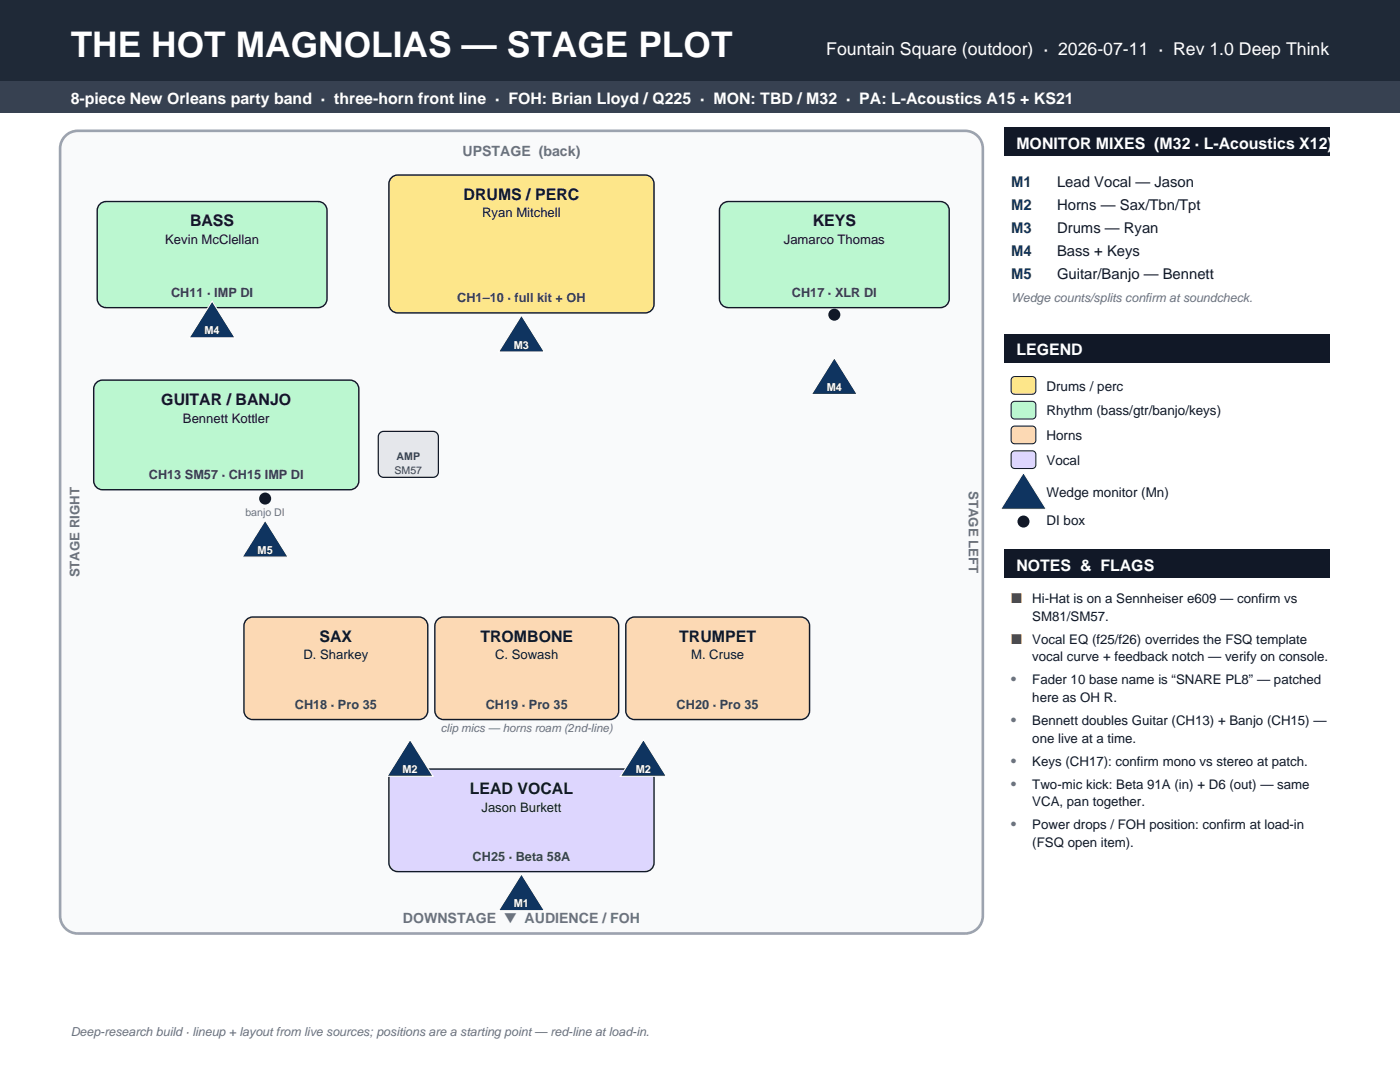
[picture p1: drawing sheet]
<svg xmlns="http://www.w3.org/2000/svg" width="279mm" height="216mm" viewBox="0 0 279 216" stroke-linecap="round" stroke-linejoin="round" font-family="sans-serif">
<defs><g id="words">
<text font-size="7.1" fill="#fff" x="14.1" y="11.3">THE HOT MAGNOLIAS — STAGE PLOT</text>
<text font-size="3.5" fill="#fff" x="164.9" y="10.9">Fountain Square (outdoor) · 2026-07-11 · Rev 1.0 Deep Think</text>
<g font-size="3.2" fill="#fff">
<text x="14.1" y="20.8">8-piece New Orleans party band · three-horn front line · FOH: Brian Lloyd / Q225 · MON: TBD / M32 · PA: L-Acoustics A15 + KS21</text>
<text x="202.8" y="29.6">MONITOR MIXES (M32 · L-Acoustics X12)</text>
<text x="202.8" y="70.9">LEGEND</text>
<text x="202.8" y="113.9">NOTES &amp; FLAGS</text>
</g>
<g font-size="3.2" fill="#111827">
<text x="92.5" y="39.9">DRUMS / PERC</text>
<text x="37.9" y="45.2">BASS</text>
<text x="162.2" y="45.2">KEYS</text>
<text x="32.2" y="80.8">GUITAR / BANJO</text>
<text x="63.8" y="128.1">SAX</text>
<text x="95.9" y="128.1">TROMBONE</text>
<text x="135.6" y="128.1">TRUMPET</text>
<text x="93.8" y="158.4">LEAD VOCAL</text>
</g>
<g font-size="3" fill="#0f3460">
<text x="201.8" y="37.4">M1</text>
<text x="201.8" y="42">M2</text>
<text x="201.8" y="46.6">M3</text>
<text x="201.8" y="51.2">M4</text>
<text x="201.8" y="55.7">M5</text>
</g>
<g font-size="3" fill="#111827">
<text x="211" y="37.4">Lead Vocal — Jason</text>
<text x="211" y="42">Horns — Sax/Tbn/Tpt</text>
<text x="211" y="46.6">Drums — Ryan</text>
<text x="211" y="51.2">Bass + Keys</text>
<text x="211" y="55.7">Guitar/Banjo — Bennett</text>
</g>
<g font-size="2.8" fill="#6b7280">
<text x="92.3" y="31">UPSTAGE (back)</text>
<text x="201.8" y="136.5">•</text>
<text x="201.8" y="144.6">•</text>
<text x="201.8" y="152.8">•</text>
<text x="201.8" y="157.3">•</text>
<text x="201.8" y="165.5">•</text>
<text x="80.4" y="184.1">DOWNSTAGE ▼ AUDIENCE / FOH</text>
</g>
<g font-size="2.8" fill="#b91c1c">
<text x="201.8" y="120.3">■</text>
<text x="201.8" y="128.4">■</text>
</g>
<g font-size="2.7" fill="#111827">
<text x="208.8" y="78">Drums / perc</text>
<text x="208.8" y="82.9">Rhythm (bass/gtr/banjo/keys)</text>
<text x="208.8" y="87.8">Horns</text>
<text x="208.8" y="92.8">Vocal</text>
<text x="208.8" y="99.1">Wedge monitor (Mn)</text>
<text x="208.8" y="104.8">DI box</text>
</g>
<g font-size="2.6" fill="#111827">
<text x="96.2" y="43.4">Ryan Mitchell</text>
<text x="33" y="48.7">Kevin McClellan</text>
<text x="156.4" y="48.7">Jamarco Thomas</text>
<text x="36.5" y="84.3">Bennett Kottler</text>
<text x="206" y="120.3">Hi-Hat is on a Sennheiser e609 — confirm vs</text>
<text x="206" y="123.8">SM81/SM57.</text>
<text x="60.6" y="131.6">D. Sharkey</text>
<text x="98.8" y="131.6">C. Sowash</text>
<text x="137.9" y="131.6">M. Cruse</text>
<text x="206" y="128.4">Vocal EQ (f25/f26) overrides the FSQ template</text>
<text x="206" y="131.9">vocal curve + feedback notch — verify on console.</text>
<text x="206" y="136.5">Fader 10 base name is “SNARE PL8” — patched</text>
<text x="206" y="140.1">here as OH R.</text>
<text x="206" y="144.6">Bennett doubles Guitar (CH13) + Banjo (CH15) —</text>
<text x="206" y="148.2">one live at a time.</text>
<text x="206" y="152.8">Keys (CH17): confirm mono vs stereo at patch.</text>
<text x="96.1" y="161.9">Jason Burkett</text>
<text x="206" y="157.3">Two-mic kick: Beta 91A (in) + D6 (out) — same</text>
<text x="206" y="160.9">VCA, pan together.</text>
<text x="206" y="165.5">Power drops / FOH position: confirm at load-in</text>
<text x="206" y="169">(FSQ open item).</text>
</g>
<g font-size="2.6" fill="#6b7280">
<text x="193.3" y="98" transform="rotate(90 193.3 98)">STAGE LEFT</text>
<text x="15.9" y="115.2" transform="rotate(-90 15.9 115.2)">STAGE RIGHT</text>
</g>
<g font-size="2.5" fill="#374151">
<text x="34.1" y="59.3">CH11 · IMP DI</text>
<text x="158" y="59.3">CH17 · XLR DI</text>
<text x="91.3" y="60.3">CH1–10 · full kit + OH</text>
<text x="29.7" y="95.6">CH13 SM57 · CH15 IMP DI</text>
<text x="58.8" y="141.5">CH18 · Pro 35</text>
<text x="96.9" y="141.5">CH19 · Pro 35</text>
<text x="135" y="141.5">CH20 · Pro 35</text>
<text x="94.3" y="171.8">CH25 · Beta 58A</text>
</g>
<g font-size="2.5" fill="#6b7280">
<text x="201.8" y="60.3">Wedge counts/splits confirm at soundcheck.</text>
<text x="14.1" y="206.7">Deep-research build · lineup + layout from live sources; positions are a starting point — red-line at load-in.</text>
</g>
<text font-size="2.3" fill="#6b7280" x="88" y="146">clip mics — horns roam (2nd-line)</text>
<g font-size="2.2" fill="#fff">
<text x="40.8" y="66.7">M4</text>
<text x="102.6" y="69.6">M3</text>
<text x="165" y="78">M4</text>
<text x="51.4" y="110.5">M5</text>
<text x="80.3" y="154.2">M2</text>
<text x="126.9" y="154.2">M2</text>
<text x="102.6" y="181">M1</text>
</g>
<g font-size="2.1" fill="#374151">
<text x="78.7" y="94.5">SM57</text>
<text x="79.1" y="91.7">AMP</text>
</g>
<text font-size="2.1" fill="#6b7280" x="49" y="103">banjo DI</text>
</g></defs>
<path d="M0 0h279.4v16.2h-279.4z" fill-rule="evenodd" fill="#1f2937"/>
<path d="M0 16.2h279.4v6.4h-279.4z" fill-rule="evenodd" fill="#374151"/>
<path d="M13 27.1a3.5 3.5 0 0 1 2.5-1h177.1a3.5 3.5 0 0 1 3.5 3.5v153.1a3.5 3.5 0 0 1-3.5 3.6h-177.1a3.5 3.5 0 0 1-3.5-3.6v-153.1a3.5 3.5 0 0 1 1-2.5z" fill-rule="evenodd" fill="#f9fafb" stroke="#9ca3af" stroke-width=".53"/>
<path d="M19.9 40.7l.8-.4 .5-.1h42.3a1.76 1.76 0 0 1 1.8 1.8v17.6a1.76 1.76 0 0 1-1.8 1.8h-42.3a1.76 1.76 0 0 1-1.8-1.8v-17.6l.1-.5z" fill-rule="evenodd" fill="#bbf7d0" stroke="#111827" stroke-width=".28"/>
<path d="M78.1 35.4l.8-.4 .5-.1h49.4a1.76 1.76 0 0 1 1.7 1.8v24a1.76 1.76 0 0 1-1.7 1.7h-49.4a1.76 1.76 0 0 1-1.8-1.7v-24l.1-.5z" fill-rule="evenodd" fill="#fde68a" stroke="#111827" stroke-width=".28"/>
<path d="M144.1 40.7l.8-.4 .4-.1h42.4a1.76 1.76 0 0 1 1.7 1.8v17.6a1.76 1.76 0 0 1-1.7 1.8h-42.4a1.76 1.76 0 0 1-1.7-1.8v-17.6v-.5z" fill-rule="evenodd" fill="#bbf7d0" stroke="#111827" stroke-width=".28"/>
<circle cx="166.5" cy="62.8" r="1.2" fill="#111827"/>
<path d="M19.2 76.4l.8-.5 .5-.1h49.3a1.76 1.76 0 0 1 1.8 1.8v18.4a1.76 1.76 0 0 1-1.8 1.7h-49.3a1.76 1.76 0 0 1-1.8-1.7v-18.4l.1-.5z" fill-rule="evenodd" fill="#bbf7d0" stroke="#111827" stroke-width=".28"/>
<path d="M75.9 86.3l.7-.2h9.8a1.06 1.06 0 0 1 1.1 1v7.1a1.06 1.06 0 0 1-1.1 1h-9.8a1.06 1.06 0 0 1-1.1-1v-7.1v-.3z" fill-rule="evenodd" fill="#e5e7eb" stroke="#111827" stroke-width=".25"/>
<circle cx="52.9" cy="99.5" r="1.2" fill="#111827"/>
<g fill="#fcd9b4" stroke="#111827" stroke-width=".28">
<path d="M49.2 123.6l.8-.4 .4-.1h33.2a1.76 1.76 0 0 1 1.8 1.8v16.9a1.76 1.76 0 0 1-1.8 1.8h-33.2a1.76 1.76 0 0 1-1.7-1.8v-16.9v-.5z" fill-rule="evenodd"/>
<path d="M87.3 123.6l.8-.4 .4-.1h33.2a1.76 1.76 0 0 1 1.8 1.8v16.9a1.76 1.76 0 0 1-1.8 1.8h-33.2a1.76 1.76 0 0 1-1.7-1.8v-16.9v-.5z" fill-rule="evenodd"/>
<path d="M125.4 123.6l.8-.4 .4-.1h33.2a1.76 1.76 0 0 1 1.8 1.8v16.9a1.76 1.76 0 0 1-1.8 1.8h-33.2a1.76 1.76 0 0 1-1.7-1.8v-16.9v-.5z" fill-rule="evenodd"/>
</g>
<path d="M78.1 154l.8-.5h.5h49.4a1.76 1.76 0 0 1 1.7 1.7v17a1.76 1.76 0 0 1-1.7 1.7h-49.4a1.76 1.76 0 0 1-1.8-1.7v-17l.1-.4z" fill-rule="evenodd" fill="#ddd6fe" stroke="#111827" stroke-width=".28"/>
<g fill="#0f3460" stroke="#fff" stroke-width=".21">
<path d="M104.1 174.4l4.6 7.3h-9.2z"/>
<path d="M81.8 147.6l4.6 7.3h-9.1z"/>
<path d="M128.4 147.6l4.6 7.3h-9.2z"/>
<path d="M104.1 62.9l4.6 7.3h-9.2z"/>
<path d="M42.3 60.1l4.6 7.3h-9.2z"/>
<path d="M166.5 71.4l4.6 7.3h-9.2z"/>
<path d="M52.9 103.8l4.6 7.4h-9.2z"/>
</g>
<g fill="#111827">
<path d="M200.4 25.4h64.9v5.6h-64.9z" fill-rule="evenodd"/>
<path d="M200.4 66.7h64.9v5.6h-64.9z" fill-rule="evenodd"/>
</g>
<path d="M202 75.3l.5-.2h3.5a.71 .71 0 0 1 .7 .7v2.2a.71 .71 0 0 1-.7 .7h-3.5a.71 .71 0 0 1-.7-.7v-2.2z" fill-rule="evenodd" fill="#fde68a" stroke="#111827" stroke-width=".21"/>
<path d="M202 80.3l.5-.2h3.5a.71 .71 0 0 1 .7 .7v2.1a.71 .71 0 0 1-.7 .7h-3.5a.71 .71 0 0 1-.7-.7v-2.1z" fill-rule="evenodd" fill="#bbf7d0" stroke="#111827" stroke-width=".21"/>
<path d="M202 85.2l.5-.2h3.5a.71 .71 0 0 1 .7 .7v2.1a.71 .71 0 0 1-.7 .7h-3.5a.71 .71 0 0 1-.7-.7v-2.1z" fill-rule="evenodd" fill="#fcd9b4" stroke="#111827" stroke-width=".21"/>
<path d="M202 90.2l.5-.2h3.5a.71 .71 0 0 1 .7 .7v2.1a.71 .71 0 0 1-.7 .7h-3.5a.71 .71 0 0 1-.7-.7v-2.1z" fill-rule="evenodd" fill="#ddd6fe" stroke="#111827" stroke-width=".21"/>
<path d="M204.3 94.3l4.5 7.3h-9.1z" fill="#0f3460" stroke="#fff" stroke-width=".21"/>
<g fill="#111827">
<path d="M200.4 109.7h64.9v5.7h-64.9z" fill-rule="evenodd"/>
<circle cx="204.3" cy="104.1" r="1.2"/>
</g>
<use href="#words"/>
</svg>
